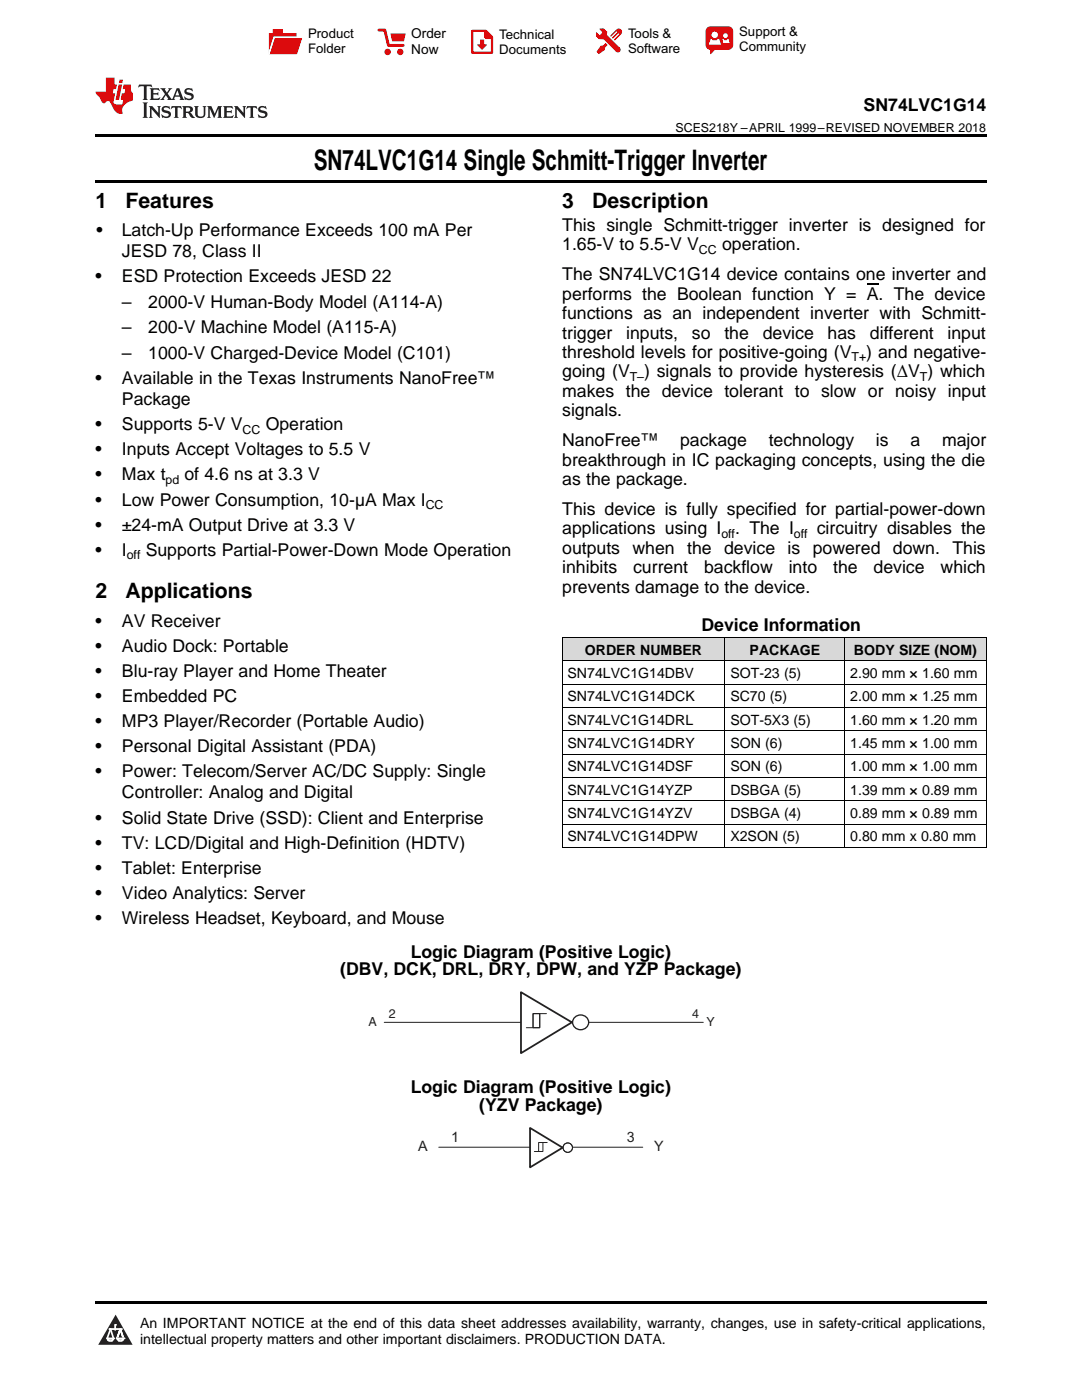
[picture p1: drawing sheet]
<svg xmlns="http://www.w3.org/2000/svg" width="216mm" height="279mm" viewBox="0 0 216 279" stroke-linecap="round" stroke-linejoin="round" font-family="sans-serif">
<defs><g id="words">
<text font-size="5.6" x="62.6" y="33.9">SN74LVC1G14 Single Schmitt-Trigger Inverter</text>
<g font-size="4.2">
<text x="19" y="41.4">1</text>
<text x="25" y="41.4">Features</text>
<text x="112.2" y="41.4">3</text>
<text x="118.2" y="41.4">Description</text>
<text x="19" y="119.3">2</text>
<text x="25" y="119.3">Applications</text>
</g>
<g font-size="3.5">
<text x="172.3" y="22.2">SN74LVC1G14</text>
<text x="19.2" y="47.1">•</text>
<text x="24.3" y="47.1">Latch-Up Performance Exceeds 100 mA Per</text>
<text x="112.2" y="46.1">This single Schmitt-trigger inverter is designed for</text>
<text x="24.3" y="51.4">JESD 78, Class II</text>
<text x="112.2" y="50">1.65-V to 5.5-V V</text>
<text x="144.1" y="50">operation.</text>
<text x="19" y="56.4">•</text>
<text x="24.3" y="56.4">ESD Protection Exceeds JESD 22</text>
<text x="112.2" y="55.9">The SN74LVC1G14 device contains one inverter and</text>
<text x="112.2" y="59.8">performs the Boolean function Y = A. The device</text>
<text x="24.3" y="61.5">–</text>
<text x="29.6" y="61.5">2000-V Human-Body Model (A114-A)</text>
<text x="112.2" y="63.7">functions as an independent inverter with Schmitt-</text>
<text x="24.3" y="66.5">–</text>
<text x="24.3" y="71.6">–</text>
<text x="29.6" y="66.5">200-V Machine Model (A115-A)</text>
<text x="29.6" y="71.6">1000-V Charged-Device Model (C101)</text>
<text x="112.2" y="67.6">trigger</text>
<text x="112.2" y="71.4">threshold levels for positive-going (V</text>
<text x="124.9" y="67.6">inputs,</text>
<text x="138.1" y="67.6">so</text>
<text x="144.5" y="67.6">the</text>
<text x="152.2" y="67.6">device</text>
<text x="165.1" y="67.6">has</text>
<text x="172.8" y="71.4">) and negative-</text>
<text x="173.6" y="67.6">different</text>
<text x="189.1" y="67.6">input</text>
<text x="19" y="76.6">•</text>
<text x="24.3" y="76.6">Available in the Texas Instruments NanoFree™</text>
<text x="112.2" y="75.3">going (V</text>
<text x="128.5" y="75.3">) signals to provide hysteresis (ΔV ) which</text>
<text x="24.3" y="80.9">Package</text>
<text x="112.2" y="79.2">makes the device tolerant to slow or noisy input</text>
<text x="112.2" y="83.1">signals.</text>
<text x="19" y="85.9">•</text>
<text x="24.3" y="85.9">Supports 5-V V</text>
<text x="53" y="85.9">Operation</text>
<text x="112.2" y="89">NanoFree™</text>
<text x="135.7" y="89">package</text>
<text x="153.4" y="89">technology</text>
<text x="174.8" y="89">is</text>
<text x="181.7" y="89">a</text>
<text x="188" y="89">major</text>
<text x="19" y="90.9">•</text>
<text x="19" y="95.9">•</text>
<text x="24.3" y="90.9">Inputs Accept Voltages to 5.5 V</text>
<text x="24.3" y="95.9">Max t</text>
<text x="36.8" y="95.9">of 4.6 ns at 3.3 V</text>
<text x="112.2" y="92.9">breakthrough in IC packaging concepts, using the die</text>
<text x="19" y="100.9">•</text>
<text x="24.3" y="100.9">Low Power Consumption, 10-µA Max I</text>
<text x="112.2" y="96.8">as the package.</text>
<text x="19" y="105.9">•</text>
<text x="24.3" y="105.9">±24-mA Output Drive at 3.3 V</text>
<text x="112.2" y="102.8">This device is fully specified for partial-power-down</text>
<text x="112.2" y="106.6">applications using I</text>
<text x="146.7" y="106.6">. The I</text>
<text x="163" y="106.6">circuitry disables the</text>
<text x="19" y="110.9">•</text>
<text x="24.3" y="110.9">I</text>
<text x="29.1" y="110.9">Supports Partial-Power-Down Mode Operation</text>
<text x="112.2" y="110.5">outputs</text>
<text x="126.2" y="110.5">when</text>
<text x="137.1" y="110.5">the</text>
<text x="144.5" y="110.5">device</text>
<text x="157.2" y="110.5">is</text>
<text x="162.2" y="110.5">powered</text>
<text x="178.2" y="110.5">down. This</text>
<text x="112.2" y="114.4">inhibits</text>
<text x="112.2" y="118.3">prevents damage to the device.</text>
<text x="126.3" y="114.4">current</text>
<text x="140.5" y="114.4">backflow</text>
<text x="157.4" y="114.4">into</text>
<text x="166.2" y="114.4">the</text>
<text x="174.3" y="114.4">device</text>
<text x="187.7" y="114.4">which</text>
<text x="19" y="125.1">•</text>
<text x="24.3" y="125.1">AV Receiver</text>
<text x="19" y="130.1">•</text>
<text x="24.3" y="130.1">Audio Dock: Portable</text>
<text x="140" y="126">Device Information</text>
<text x="19" y="135.1">•</text>
<text x="24.3" y="135.1">Blu-ray Player and Home Theater</text>
<text x="19" y="140.1">•</text>
<text x="24.3" y="140.1">Embedded PC</text>
<text x="19" y="145.1">•</text>
<text x="24.3" y="145.1">MP3 Player/Recorder (Portable Audio)</text>
<text x="19" y="150.1">•</text>
<text x="19" y="155.1">•</text>
<text x="24.3" y="150.1">Personal Digital Assistant (PDA)</text>
<text x="24.3" y="155.1">Power: Telecom/Server AC/DC Supply: Single</text>
<text x="24.3" y="159.3">Controller: Analog and Digital</text>
<text x="19" y="164.4">•</text>
<text x="24.3" y="164.4">Solid State Drive (SSD): Client and Enterprise</text>
<text x="19" y="169.4">•</text>
<text x="24.3" y="169.4">TV: LCD/Digital and High-Definition (HDTV)</text>
<text x="19" y="174.4">•</text>
<text x="19" y="179.4">•</text>
<text x="24.3" y="174.4">Tablet: Enterprise</text>
<text x="24.3" y="179.4">Video Analytics: Server</text>
<text x="19" y="184.4">•</text>
<text x="24.3" y="184.4">Wireless Headset, Keyboard, and Mouse</text>
<text x="82" y="191.1">Logic Diagram (Positive Logic)</text>
<text x="67.9" y="194.6">(DBV, DCK, DRL, DRY, DPW, and YZP Package)</text>
<text x="82" y="218.1">Logic Diagram (Positive Logic)</text>
<text x="95.6" y="221.7">(YZV Package)</text>
</g>
<g font-size="2.9" fill="#231f20">
<text x="90" y="227.9">1</text>
<text x="125.1" y="227.9">3</text>
<text x="83.4" y="229.7">A</text>
<text x="130.5" y="229.7">Y</text>
</g>
<g font-size="2.8">
<text x="116.7" y="130.7">ORDER NUMBER</text>
<text x="149.6" y="130.7">PACKAGE</text>
<text x="170.4" y="130.7">BODY SIZE (NOM)</text>
<text x="113.2" y="135.3">SN74LVC1G14DBV</text>
<text x="145.7" y="135.3">SOT-23 (5)</text>
<text x="169.7" y="135.3">2.90 mm × 1.60 mm</text>
<text x="113.2" y="140">SN74LVC1G14DCK</text>
<text x="145.7" y="140">SC70 (5)</text>
<text x="169.7" y="140">2.00 mm × 1.25 mm</text>
<text x="113.2" y="144.6">SN74LVC1G14DRL</text>
<text x="113.2" y="149.3">SN74LVC1G14DRY</text>
<text x="145.7" y="144.6">SOT-5X3 (5)</text>
<text x="145.7" y="149.3">SON (6)</text>
<text x="169.7" y="144.6">1.60 mm × 1.20 mm</text>
<text x="169.7" y="149.3">1.45 mm × 1.00 mm</text>
<text x="113.2" y="154">SN74LVC1G14DSF</text>
<text x="145.7" y="154">SON (6)</text>
<text x="169.7" y="154">1.00 mm × 1.00 mm</text>
<text x="113.2" y="158.6">SN74LVC1G14YZP</text>
<text x="145.7" y="158.6">DSBGA (5)</text>
<text x="169.7" y="158.6">1.39 mm × 0.89 mm</text>
<text x="113.2" y="163.3">SN74LVC1G14YZV</text>
<text x="113.2" y="167.9">SN74LVC1G14DPW</text>
<text x="145.7" y="163.3">DSBGA (4)</text>
<text x="145.7" y="167.9">X2SON (5)</text>
<text x="169.7" y="163.3">0.89 mm × 0.89 mm</text>
<text x="169.7" y="167.9">0.80 mm x 0.80 mm</text>
<text x="27.9" y="265">An IMPORTANT NOTICE at the end of this data sheet addresses availability, warranty, changes, use in safety-critical applications,</text>
<text x="27.9" y="268.2">intellectual property matters and other important disclaimers. PRODUCTION DATA.</text>
</g>
<g font-size="2.7">
<text x="82.1" y="7.7">Order</text>
<text x="82.1" y="10.7">Now</text>
</g>
<g font-size="2.6">
<text x="61.5" y="7.6">Product</text>
<text x="61.5" y="10.6">Folder</text>
<text x="99.6" y="7.8">Technical</text>
<text x="99.6" y="10.8">Documents</text>
<text x="125.3" y="7.6">Tools &amp;</text>
<text x="125.3" y="10.6">Software</text>
<text x="147.5" y="7.2">Support &amp;</text>
<text x="147.5" y="10.2">Community</text>
</g>
<g font-size="2.5">
<text x="134.8" y="26.3">SCES218Y –APRIL 1999–REVISED NOVEMBER 2018</text>
<text x="139.5" y="50.7">CC</text>
<text x="125.7" y="76">T–</text>
<text x="169.9" y="72.1">T+</text>
<text x="183.6" y="76">T</text>
<text x="48.4" y="86.6">CC</text>
<text x="33" y="96.6">pd</text>
<text x="84.9" y="101.6">CC</text>
<text x="143.9" y="107.4">off</text>
<text x="158.4" y="107.4">off</text>
<text x="25.3" y="111.6">off</text>
</g>
<g font-size="2.5" fill="#231f20">
<text x="77.6" y="203.2">2</text>
<text x="138.1" y="203.2">4</text>
<text x="73.5" y="204.9">A</text>
<text x="141" y="204.9">Y</text>
</g>
</g></defs>
<g fill="#d8d8d8">
<path d="M112.2 127.3h32.5v4.6h-32.5z"/>
<path d="M144.7 127.3h23.9v4.6h-23.9z"/>
<path d="M168.6 127.3h28.2v4.6h-28.2z"/>
</g>
<path d="M23.1 262.4l3.4 6h-6.9z" fill="#231f20"/>
<path d="M21.4 267.1h1.2l-.3 .5h-.3a.55 .55 0 0 1-.6-.5z" fill-rule="evenodd" fill="#fff"/>
<path d="M21.4 267.1h1.2l-.3 .5h-.3a.55 .55 0 0 1-.6-.5z" fill="none" stroke="#231f20" stroke-width=".34"/>
<path d="M21.4 267.1l1.2 .1-.3 .4h-.5z" fill="none" stroke="#fff" stroke-width=".34"/>
<path d="M23 265.3h.1" fill="none" stroke="#fff" stroke-width=".34"/>
<path d="M23 264.4v.9z" fill="#fff"/>
<path d="M23 264.4v.9z" fill="none" stroke="#fff" stroke-width=".34"/>
<circle cx="23" cy="264.4" r=".17" fill="#fff"/>
<path d="M21.9 265.2h.1" fill="none" stroke="#fff" stroke-width=".34"/>
<path d="M21.9 265.2h2.3z" fill="#fff"/>
<path d="M21.9 265.2h2.3z" fill="none" stroke="#fff" stroke-width=".34"/>
<circle cx="24.2" cy="265.2" r=".17" fill="#fff"/>
<path d="M23.3 267.1h.1" fill="none" stroke="#fff" stroke-width=".34"/>
<path d="M24 265.2l-.7 1.9z" fill="#fff"/>
<path d="M24 265.2l-.7 1.9z" fill="none" stroke="#fff" stroke-width=".34"/>
<path d="M24 265.2l.7 1.9z" fill="#fff"/>
<path d="M24 265.2l.7 1.9z" fill="none" stroke="#fff" stroke-width=".34"/>
<path d="M24.6 267.1h.1" fill="none" stroke="#fff" stroke-width=".34"/>
<circle cx="21.4" cy="267.1" r=".17" fill="#fff"/>
<path d="M22.1 265.2l-.7 1.9z" fill="#fff"/>
<path d="M22.1 265.2l-.7 1.9z" fill="none" stroke="#fff" stroke-width=".34"/>
<path d="M22.1 265.2l.5 1.9z" fill="#fff"/>
<path d="M22.1 265.2l.5 1.9z" fill="none" stroke="#fff" stroke-width=".34"/>
<circle cx="22.6" cy="267.1" r=".17" fill="#fff"/>
<path d="M23.4 267.1h1.3a.65 .65 0 0 1-.7 .5 .65 .65 0 0 1-.6-.5z" fill-rule="evenodd" fill="#fff"/>
<path d="M23.4 267.1h1.3a.65 .65 0 0 1-.7 .5 .65 .65 0 0 1-.6-.5z" fill="none" stroke="#231f20" stroke-width=".34"/>
<path d="M23.4 267.1h1.3l-.4 .5h-.6z" fill="none" stroke="#fff" stroke-width=".34"/>
<path d="M23.3 267.1h.1" fill="none" stroke="#fff" stroke-width=".34"/>
<circle cx="24.7" cy="267.1" r=".17" fill="#fff"/>
<path d="M19 259.7h177.8v.5h-177.8z" fill="#000"/>
<path d="M87.6 229h40.7" fill="none" stroke="#231f20" stroke-width=".2"/>
<path d="M105.8 225.1l6.5 3.9-6.5 4z" fill-rule="evenodd" fill="#fff"/>
<path d="M105.8 225.1l6.5 3.9-6.5 4z" fill="none" stroke="#231f20" stroke-width=".36"/>
<circle cx="113.3" cy="229" r=".94" fill="#fff"/>
<circle cx="113.3" cy="229" r=".94" fill="none" stroke="#231f20" stroke-width=".2"/>
<path d="M107.5 228h.8v1.8h-.8z" fill-rule="evenodd" fill="#fff"/>
<path d="M76.7 204h63.6M106.6 229.8h.9M107.5 228h.8v1.8h-.8zM108.3 228h.9" fill="none" stroke="#231f20" stroke-width=".2"/>
<path d="M104 198l10.1 6-10.1 6.2z" fill-rule="evenodd" fill="#fff"/>
<path d="M104 198l10.1 6-10.1 6.2z" fill="none" stroke="#231f20" stroke-width=".36"/>
<path d="M114.6 203.2a1.54 1.54 0 0 1 2.3-.3 1.54 1.54 0 0 1-.1 2.3 1.54 1.54 0 0 1-2-.1 1.54 1.54 0 0 1-.2-1.9z" fill-rule="evenodd" fill="#fff"/>
<path d="M114.6 203.2a1.54 1.54 0 0 1 2.3-.3 1.54 1.54 0 0 1-.1 2.3 1.54 1.54 0 0 1-2-.1 1.54 1.54 0 0 1-.2-1.9z" fill="none" stroke="#231f20" stroke-width=".27"/>
<path d="M106.4 202.3h1.3v2.8h-1.3z" fill-rule="evenodd" fill="#fff"/>
<path d="M105 205.1h1.4M106.4 202.3h1.3v2.8h-1.3zM107.7 202.3h1.3" fill="none" stroke="#231f20" stroke-width=".2"/>
<g fill="none" stroke="#000" stroke-width=".2">
<path d="M112.2 136.5h84.6M112.2 131.9h84.6M112.2 127.2h84.6M112.2 127.2v42M144.6 127.2v42M168.5 127.2v42M196.8 127.2v42M112.2 159.8h84.6M112.2 155.2h84.6M112.2 150.5h84.6M112.2 145.9h84.6M112.2 141.2h84.6"/>
<path d="M112.2 169.1h84.6M112.2 164.5h84.6"/>
</g>
<path d="M19 35.9h177.8v.5h-177.8zM19 26.8h177.8v.6h-177.8zM112.2 169.2h.1zM168.5 169.2h.1zM196.7 169.2h.1z" fill="#000"/>
<path d="M27.7 16.9l-.1 .6 .6-.3h.5v.2v2.2l-.2 .4h1l-.2-.4v-2.2v-.2h.5l.6 .3-.2-.6zM29.9 17.6l.2 .4v1.6l-.2 .4h1.9l.1-.6a1.09 1.09 0 0 1-1.3 .1v-.6h.6l.4 .2v-.7l-.2 .2h-.8v-.6l.2-.1a1.01 1.01 0 0 1 1 .3l-.1-.6zM32 17.6l.9 1.2-1 1.2h.9l-.2-.3 .5-.7 .5 .7-.3 .3h1.7l-.2-.3 .1-.4h1l.1 .4-.2 .3h1l-.3-.4-.7-2h-.5l-1 2.2-.8-1.1 .9-1.1h-.9l.2 .2-.4 .7-.4-.7 .2-.2zM35.4 18l.4 1h-.8zM37 17.7a.66 .66 0 0 0-.2 .8 .66 .66 0 0 0 .6 .4l.7 .2 .1 .2a.8 .8 0 0 1-.7 .4 .8 .8 0 0 1-.7-.5l.1 .8 .2-.2a.94 .94 0 0 0 1.1 .1 .94 .94 0 0 0 .4-.9 1.48 1.48 0 0 0-1.3-.6v-.4a1.1 1.1 0 0 1 1.2 .2l-.2-.6-.2 .1-.5-.1zM28.5 20.4l.2 .4v2.3l-.2 .4h1l-.2-.4v-2.3l.2-.4zM29.7 21.2l.2 .4v1.5l-.2 .4h.8l-.3-.4 .1-1.3 1.6 1.8v-2l.2-.4h-.7l.2 .2v1.1l-1.2-1.3zM32.5 21.3a.66 .66 0 0 0-.2 .8 .66 .66 0 0 0 .6 .4l.6 .2 .2 .2a.8 .8 0 0 1-.8 .4 .8 .8 0 0 1-.7-.5l.2 .7 .2-.1a.94 .94 0 0 0 1 .1 .94 .94 0 0 0 .5-1 1.47 1.47 0 0 0-1.3-.6l-.1-.3a1.1 1.1 0 0 1 1.3 .2l-.2-.6-.2 .1-.5-.2zM34.3 21.2l-.2 .6a.64 .64 0 0 1 .8-.3v1.6l-.2 .4h1l-.3-.4 .1-1.6a.66 .66 0 0 1 .8 .3l-.2-.6zM36.3 21.2l.3 .4v1.5l-.3 .4h1l-.2-.2v-.7h.5l.1 .1a.8 .8 0 0 0 1.2 .7l-1-1a.62 .62 0 0 0 .6-.5 .62 .62 0 0 0-.6-.7zM37.1 21.5h.1a.48 .48 0 0 1 .6 0 .48 .48 0 0 1 .1 .6l-.2 .1-.6 .1zM38.7 21.2l.2 .2a2.29 2.29 0 0 0 .4 2 1.05 1.05 0 0 0 1.7-.7v-1.3l.2-.2h-.8l.2 .4v1.1a.61 .61 0 0 1-.6 .6 .61 .61 0 0 1-.6-.6v-1.1l.3-.4zM41.3 21.2l.3 .4v1.5l-.3 .4h.8l-.2-.4v-1.4l.8 1.9 .9-1.9v1.4l-.2 .4h.9l-.2-.4v-1.5l.2-.4h-.8l-.7 1.5-.6-1.5zM44.5 21.2l.2 .4v1.5l-.2 .4h1.9l.2-.6a1.1 1.1 0 0 1-1.4 .2v-.7h.6l.4 .2v-.6l-.2 .1-.8 .1v-.6l.2-.1a1.02 1.02 0 0 1 1.1 .2l-.2-.5zM46.7 21.2l.2 .4v1.5l-.2 .4h.8l-.3-.4 .1-1.3 1.6 1.8v-2l.2-.4h-.7l.2 .2v1.1l-1.2-1.3zM49.3 21.2l-.1 .6a.64 .64 0 0 1 .8-.3v1.6l-.3 .4h1l-.2-.4v-1.6a.66 .66 0 0 1 .8 .3l-.1-.6zM51.7 21.3a.66 .66 0 0 0-.2 .7 .66 .66 0 0 0 .7 .5l.6 .2 .1 .2a.8 .8 0 0 1-.7 .4 .8 .8 0 0 1-.7-.5l.1 .7 .2-.1a.94 .94 0 0 0 1.1 .1 .94 .94 0 0 0 .4-1 1.48 1.48 0 0 0-1.2-.6l-.1-.3a1.1 1.1 0 0 1 1.2 .2l-.2-.6-.1 .1-.6-.2z" fill="#231f20"/>
<path d="M21.1 15.5v2.8h-2v.4l.9 .9a.96 .96 0 0 0 1 1 .59 .59 0 0 1 .5-.4 .59 .59 0 0 1 .5 .3l.4 .8a1.61 1.61 0 0 0 2.1 1.3 1.63 1.63 0 0 1 1.1-2.2l.9-.3v-1.5a1.6 1.6 0 0 1-.4-1.7h-1.4l-.2 .9h.5l-.2 .8h-.5l-.2 1v.3h.5l-.2 .9h-.7a.74 .74 0 0 1-1-.6l.3-1.6h-.5l.2-.8h.5l.1-.9h-.4v-1.4zM23.7 16.9l-.7 3h.8l.6-3zM23.8 15.9l-.1 .7h.7l.2-.7z" fill="#ee1d23"/>
<g fill="#d60000">
<path d="M54.4 5.8h2v.8h2.8v4.2h-5.5v-4.2h.7z" fill-rule="evenodd"/>
<path d="M54.7 7.5h5.6l-1 3.3h-5.6z" fill-rule="evenodd"/>
</g>
<path d="M54.6 7.4h5.8l-.1 .1h-5.5l-1.1 3.3z" fill-rule="evenodd" fill="#fff"/>
<path d="M54.6 7.4h5.8l-.1 .1h-5.5l-1.1 3.3z" fill="none" stroke="#fff" stroke-width=".2"/>
<path d="M75.6 6h1.2l.7 3.1h3" fill="none" stroke="#d60000" stroke-width=".56"/>
<g fill="#d60000">
<path d="M77.9 6.7h3.1l-.4 1.5h-2.3z" fill-rule="evenodd"/>
<circle cx="77.3" cy="10.4" r=".64"/>
<circle cx="79.9" cy="10.4" r=".64"/>
</g>
<path d="M94.2 6.2h2.7l1.3 1.2v3.1h-4z" fill="none" stroke="#d60000" stroke-width=".44"/>
<g fill="#d60000">
<path d="M95.8 7.9h.8v1h.6l-1 1.1-1-1v-.1h.6z" fill-rule="evenodd"/>
<path d="M96.6 6.2h.3l1.3 1.2v.4h-1.3l-.3-.4z" fill-rule="evenodd"/>
<path d="M119.6 5.7h.9l.6 .6 .1 .7 2.5 2.5-.8 .8-2.3-2.3-1.1-.2-.6-.6v-.8l.7 .6 .5-.4v-.2l-.4-.5z" fill-rule="evenodd"/>
<path d="M119.9 9.1h.4l.5-.5 .4 .4-.5 .5v.4l-1.2 .9-.5-.5z" fill-rule="evenodd"/>
<path d="M123 5.9a.67 .67 0 0 1 .9 0 .67 .67 0 0 1 0 .9z" fill-rule="evenodd"/>
<path d="M123 5.9l.9 .9-1.2 1.2h-.2l.1-.2 .9-.9 .1-.2h-.3l-.9 1h-.2v-.2l.9-1 .1-.2h-.3l-.9 1h-.2v-.2z" fill-rule="evenodd"/>
<circle cx="123.3" cy="9.9" r=".54"/>
</g>
<path d="M121.1 6.3l-.1 .7" fill="none" stroke="#d60000" stroke-width=".2"/>
<g fill="#d60000">
<path d="M141.1 5.5l.6-.2h3.6a.95 .95 0 0 1 1 .9v2.8a.95 .95 0 0 1-1 .9h-3.6a.95 .95 0 0 1-.9-.9v-2.8z" fill-rule="evenodd"/>
<path d="M141.7 9.9h.9l-.7 .9h-.2z" fill-rule="evenodd"/>
</g>
<g fill="#fff">
<path d="M144.3 8.6h1.3z"/>
<path d="M141.8 7.8h.3l.1 .2h.8l.2-.2h.3l.4 1.1h-2.5z" fill-rule="evenodd"/>
<path d="M144.2 7.8h.2l.2 .2h.4l.2-.2h.2l.2 .8h-1.3z" fill-rule="evenodd"/>
<circle cx="142.6" cy="6.9" r=".65"/>
<circle cx="144.8" cy="7.1" r=".48"/>
</g>
<path d="M173 56.7h2.3" fill="none" stroke="#000" stroke-width=".25"/>
<use href="#words"/>
</svg>
